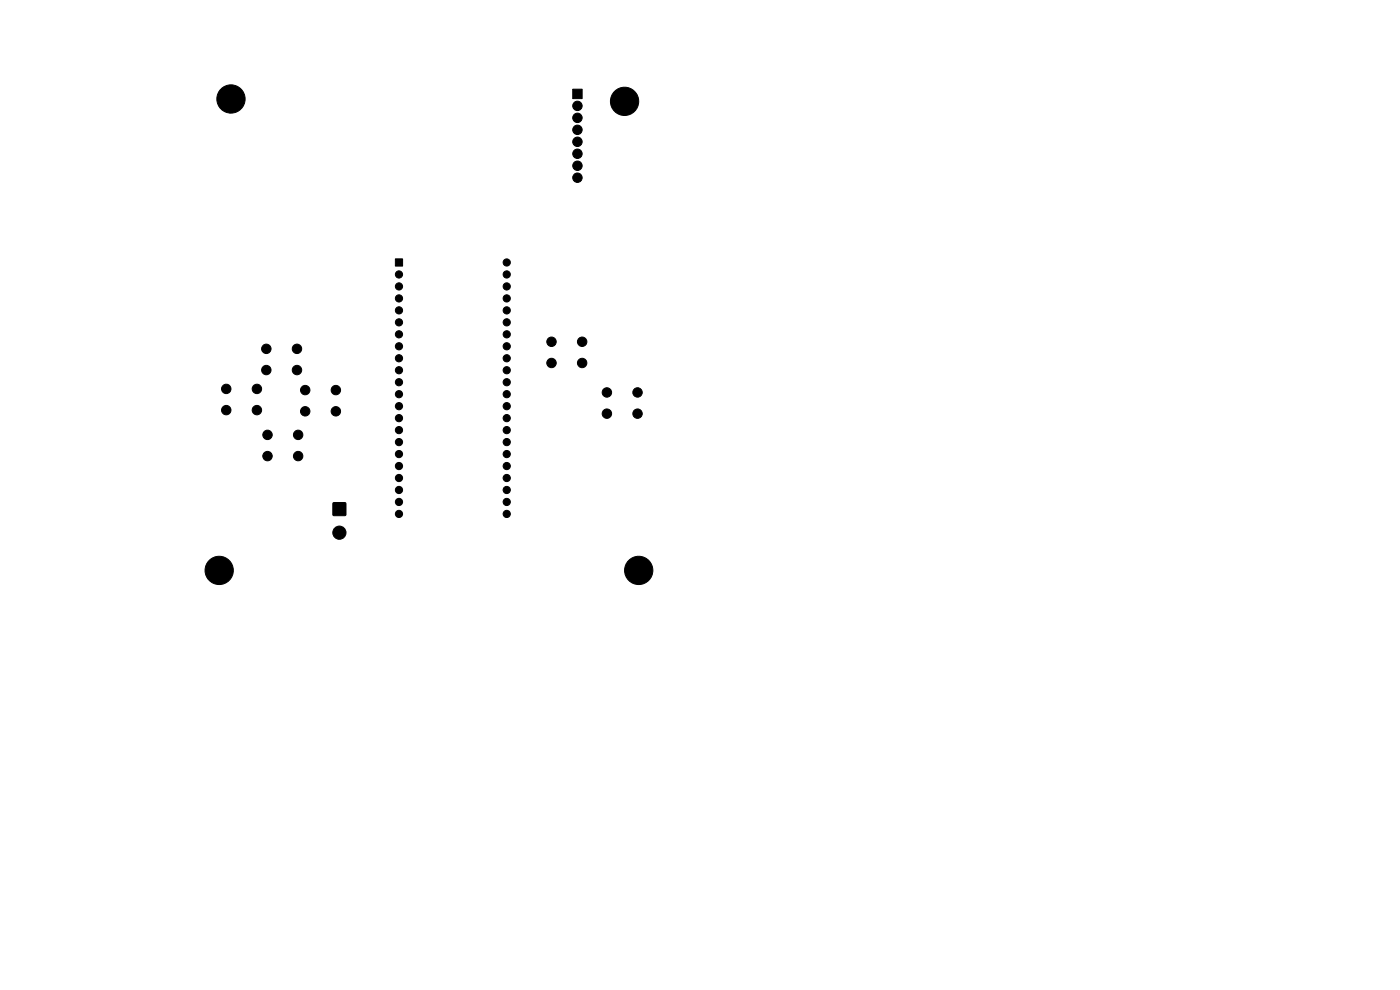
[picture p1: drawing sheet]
<svg xmlns="http://www.w3.org/2000/svg" width="297mm" height="210mm" viewBox="0 0 297 210" stroke-linecap="round" stroke-linejoin="round" font-family="sans-serif">
<g fill="#000" stroke="#000" stroke-width=".21">
<path d="M121.5 18.9h2v2h-2zM83.9 54.9h1.5v1.5h-1.5zM70.7 106.7h2.6v2.6h-2.6z"/>
<circle cx="49" cy="21" r="3"/>
<circle cx="122.5" cy="25" r="1"/>
<circle cx="122.5" cy="22.5" r="1"/>
<circle cx="122.5" cy="27.5" r="1"/>
<circle cx="122.5" cy="32.6" r="1"/>
<circle cx="122.5" cy="35.2" r="1"/>
<circle cx="122.5" cy="30.1" r="1"/>
<circle cx="122.5" cy="37.7" r="1"/>
<circle cx="132.5" cy="21.5" r="3"/>
<circle cx="84.6" cy="58.2" r=".76"/>
<circle cx="107.5" cy="58.2" r=".76"/>
<circle cx="107.5" cy="55.7" r=".76"/>
<circle cx="56.5" cy="78.5" r="1"/>
<circle cx="56.5" cy="74" r="1"/>
<circle cx="63" cy="78.5" r="1"/>
<circle cx="63" cy="74" r="1"/>
<circle cx="84.6" cy="63.3" r=".76"/>
<circle cx="84.6" cy="60.8" r=".76"/>
<circle cx="84.6" cy="76" r=".76"/>
<circle cx="84.6" cy="78.5" r=".76"/>
<circle cx="84.6" cy="73.5" r=".76"/>
<circle cx="84.6" cy="70.9" r=".76"/>
<circle cx="84.6" cy="65.8" r=".76"/>
<circle cx="84.6" cy="68.4" r=".76"/>
<circle cx="107.5" cy="70.9" r=".76"/>
<circle cx="107.5" cy="68.4" r=".76"/>
<circle cx="107.5" cy="65.8" r=".76"/>
<circle cx="107.5" cy="63.3" r=".76"/>
<circle cx="107.5" cy="76" r=".76"/>
<circle cx="107.5" cy="78.5" r=".76"/>
<circle cx="107.5" cy="60.8" r=".76"/>
<circle cx="107.5" cy="73.5" r=".76"/>
<circle cx="117" cy="72.5" r="1"/>
<circle cx="117" cy="77" r="1"/>
<circle cx="123.5" cy="72.5" r="1"/>
<circle cx="123.5" cy="77" r="1"/>
<circle cx="48" cy="87" r="1"/>
<circle cx="48" cy="82.5" r="1"/>
<circle cx="54.5" cy="87" r="1"/>
<circle cx="54.5" cy="82.5" r="1"/>
<circle cx="56.7" cy="92.2" r="1"/>
<circle cx="56.7" cy="96.7" r="1"/>
<circle cx="63.2" cy="92.2" r="1"/>
<circle cx="63.2" cy="96.7" r="1"/>
<circle cx="64.7" cy="87.2" r="1"/>
<circle cx="64.7" cy="82.7" r="1"/>
<circle cx="71.2" cy="87.2" r="1"/>
<circle cx="71.2" cy="82.7" r="1"/>
<circle cx="84.6" cy="98.9" r=".76"/>
<circle cx="84.6" cy="91.2" r=".76"/>
<circle cx="84.6" cy="96.3" r=".76"/>
<circle cx="84.6" cy="88.7" r=".76"/>
<circle cx="84.6" cy="86.2" r=".76"/>
<circle cx="84.6" cy="81.1" r=".76"/>
<circle cx="84.6" cy="93.8" r=".76"/>
<circle cx="84.6" cy="83.6" r=".76"/>
<circle cx="107.5" cy="96.3" r=".76"/>
<circle cx="107.5" cy="88.7" r=".76"/>
<circle cx="107.5" cy="86.2" r=".76"/>
<circle cx="107.5" cy="98.9" r=".76"/>
<circle cx="107.5" cy="93.8" r=".76"/>
<circle cx="107.5" cy="83.6" r=".76"/>
<circle cx="107.5" cy="91.2" r=".76"/>
<circle cx="107.5" cy="81.1" r=".76"/>
<circle cx="128.7" cy="83.2" r="1"/>
<circle cx="128.7" cy="87.7" r="1"/>
<circle cx="135.2" cy="83.2" r="1"/>
<circle cx="135.2" cy="87.7" r="1"/>
<circle cx="72" cy="113" r="1.4"/>
<circle cx="84.6" cy="106.5" r=".76"/>
<circle cx="84.6" cy="103.9" r=".76"/>
<circle cx="84.6" cy="109" r=".76"/>
<circle cx="84.6" cy="101.4" r=".76"/>
<circle cx="107.5" cy="109" r=".76"/>
<circle cx="107.5" cy="103.9" r=".76"/>
<circle cx="107.5" cy="106.5" r=".76"/>
<circle cx="107.5" cy="101.4" r=".76"/>
<circle cx="46.5" cy="121" r="3"/>
<circle cx="135.5" cy="121" r="3"/>
</g>
</svg>
